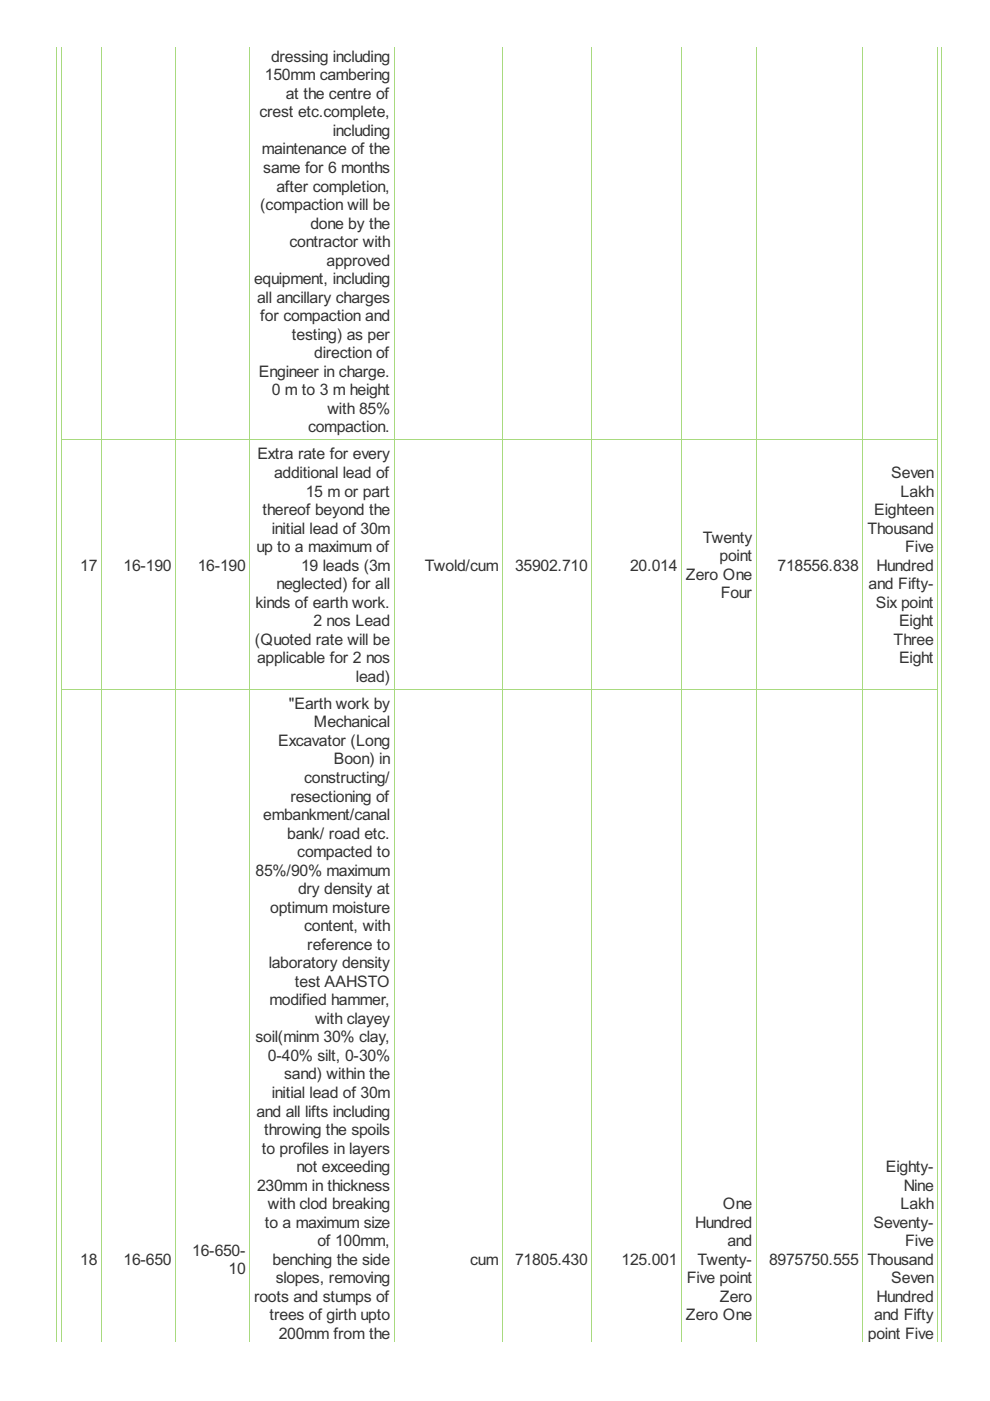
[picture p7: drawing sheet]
<svg xmlns="http://www.w3.org/2000/svg" width="210mm" height="297mm" viewBox="0 0 210 297" stroke-linecap="round" stroke-linejoin="round" font-family="sans-serif">
<defs><g id="words">
<g font-size="3.8" fill="#333">
<text x="56.2" y="17">150mm cambering</text>
<text x="57.5" y="13.1">dressing including</text>
<text x="60.6" y="21">at the centre of</text>
<text x="55" y="24.9">crest etc.complete,</text>
<text x="70.6" y="28.8">including</text>
<text x="55.5" y="32.7">maintenance of the</text>
<text x="55.8" y="36.7">same for 6 months</text>
<text x="58.6" y="40.6">after completion,</text>
<text x="55.2" y="44.5">(compaction will be</text>
<text x="61.4" y="52.4">contractor with</text>
<text x="65.8" y="48.5">done by the</text>
<text x="69.3" y="56.3">approved</text>
<text x="53.9" y="60.2">equipment, including</text>
<text x="54.5" y="64.2">all ancillary charges</text>
<text x="55.2" y="68.1">for compaction and</text>
<text x="61.9" y="72">testing) as per</text>
<text x="66.6" y="76">direction of</text>
<text x="54.9" y="79.9">Engineer in charge.</text>
<text x="57.6" y="83.8">0 m to 3 m height</text>
<text x="69.4" y="87.8">with 85%</text>
<text x="65.3" y="91.7">compaction.</text>
<text x="54.6" y="97.4">Extra rate for every</text>
<text x="58.1" y="101.3">additional lead of</text>
<text x="189" y="101.3">Seven</text>
<text x="64.8" y="105.3">15 m or part</text>
<text x="190.9" y="105.3">Lakh</text>
<text x="55.7" y="109.2">thereof beyond the</text>
<text x="57.6" y="113.1">initial lead of 30m</text>
<text x="183.9" y="113.1">Thousand</text>
<text x="185.4" y="109.2">Eighteen</text>
<text x="54.4" y="117.1">up to a maximum of</text>
<text x="149" y="115.1">Twenty</text>
<text x="152.6" y="119">point</text>
<text x="191.9" y="117.1">Five</text>
<text x="17" y="121">17</text>
<text x="26.2" y="121">16-190</text>
<text x="41.9" y="121">16-190</text>
<text x="58.6" y="124.9">neglected) for all</text>
<text x="63.9" y="121">19 leads (3m</text>
<text x="90.1" y="121">Twold/cum</text>
<text x="109.2" y="121">35902.710</text>
<text x="133.6" y="121">20.014</text>
<text x="145.4" y="122.9">Zero One</text>
<text x="164.9" y="121">718556.838</text>
<text x="184.2" y="124.9">and Fifty-</text>
<text x="185.9" y="121">Hundred</text>
<text x="54.2" y="128.8">kinds of earth work.</text>
<text x="152.8" y="126.9">Four</text>
<text x="185.7" y="128.8">Six point</text>
<text x="54" y="136.7">(Quoted rate will be</text>
<text x="66.5" y="132.8">2 nos Lead</text>
<text x="189.5" y="136.7">Three</text>
<text x="190.6" y="132.8">Eight</text>
<text x="54.5" y="140.6">applicable for 2 nos</text>
<text x="190.6" y="140.6">Eight</text>
<text x="75.5" y="144.6">lead)</text>
<text x="61.2" y="150.3">&quot;Earth work by</text>
<text x="66.5" y="154.2">Mechanical</text>
<text x="59" y="158.1">Excavator (Long</text>
<text x="64.5" y="166">constructing/</text>
<text x="70.8" y="162.1">Boon) in</text>
<text x="55.8" y="173.9">embankment/canal</text>
<text x="61.6" y="169.9">resectioning of</text>
<text x="60.9" y="177.8">bank/ road etc.</text>
<text x="54.2" y="185.6">85%/90% maximum</text>
<text x="63" y="181.7">compacted to</text>
<text x="63.2" y="189.6">dry density at</text>
<text x="57.3" y="193.5">optimum moisture</text>
<text x="64.5" y="197.4">content, with</text>
<text x="65.2" y="201.4">reference to</text>
<text x="57" y="205.3">laboratory density</text>
<text x="62.5" y="209.2">test AAHSTO</text>
<text x="57.1" y="213.2">modified hammer,</text>
<text x="54.2" y="221">soil(minm 30% clay,</text>
<text x="66.8" y="217.1">with clayey</text>
<text x="56.8" y="224.9">0-40% silt, 0-30%</text>
<text x="57.6" y="232.8">initial lead of 30m</text>
<text x="60.2" y="228.9">sand) within the</text>
<text x="54.4" y="236.7">and all lifts including</text>
<text x="55.5" y="244.6">to profiles in layers</text>
<text x="56" y="240.7">throwing the spoils</text>
<text x="62.9" y="248.5">not exceeding</text>
<text x="187.8" y="248.5">Eighty-</text>
<text x="54.5" y="252.4">230mm in thickness</text>
<text x="56.8" y="256.4">with clod breaking</text>
<text x="153.3" y="256.4">One</text>
<text x="190.9" y="256.4">Lakh</text>
<text x="191.6" y="252.4">Nine</text>
<text x="56.2" y="260.3">to a maximum size</text>
<text x="147.4" y="260.3">Hundred</text>
<text x="185.2" y="260.3">Seventy-</text>
<text x="17" y="268.2">18</text>
<text x="26.2" y="268.2">16-650</text>
<text x="40.8" y="266.2">16-650-</text>
<text x="57.8" y="268.2">benching the side</text>
<text x="67.3" y="264.2">of 100mm,</text>
<text x="99.7" y="268.2">cum</text>
<text x="109.2" y="268.2">71805.430</text>
<text x="131.8" y="268.2">125.001</text>
<text x="147.9" y="268.2">Twenty-</text>
<text x="154.2" y="264.2">and</text>
<text x="163.1" y="268.2">8975750.555</text>
<text x="183.9" y="268.2">Thousand</text>
<text x="191.9" y="264.2">Five</text>
<text x="48.5" y="270.1">10</text>
<text x="58.4" y="272.1">slopes, removing</text>
<text x="145.6" y="272.1">Five point</text>
<text x="189" y="272.1">Seven</text>
<text x="53.9" y="276">roots and stumps of</text>
<text x="57.1" y="279.9">trees of girth upto</text>
<text x="145.4" y="279.9">Zero One</text>
<text x="152.6" y="276">Zero</text>
<text x="185.3" y="279.9">and Fifty</text>
<text x="185.9" y="276">Hundred</text>
<text x="59.1" y="283.9">200mm from the</text>
<text x="184" y="283.9">point Five</text>
</g>
</g></defs>
<g fill="none" stroke="#a8da7f" stroke-width=".21">
<path d="M12 9.9v274.7M13 9.9v274.7M21.5 9.9v274.7M37.2 9.9v274.7M53 9.9v274.7M83.6 9.9v274.7M106.5 9.9v274.7M125.5 9.9v274.7M144.5 9.9v274.7M160.4 9.9v274.7M182.9 9.9v274.7M198.8 9.9v274.7"/>
<path d="M199.6 9.9v274.7M12.9 93.2h186M12.9 146.1h186"/>
</g>
<use href="#words"/>
</svg>
